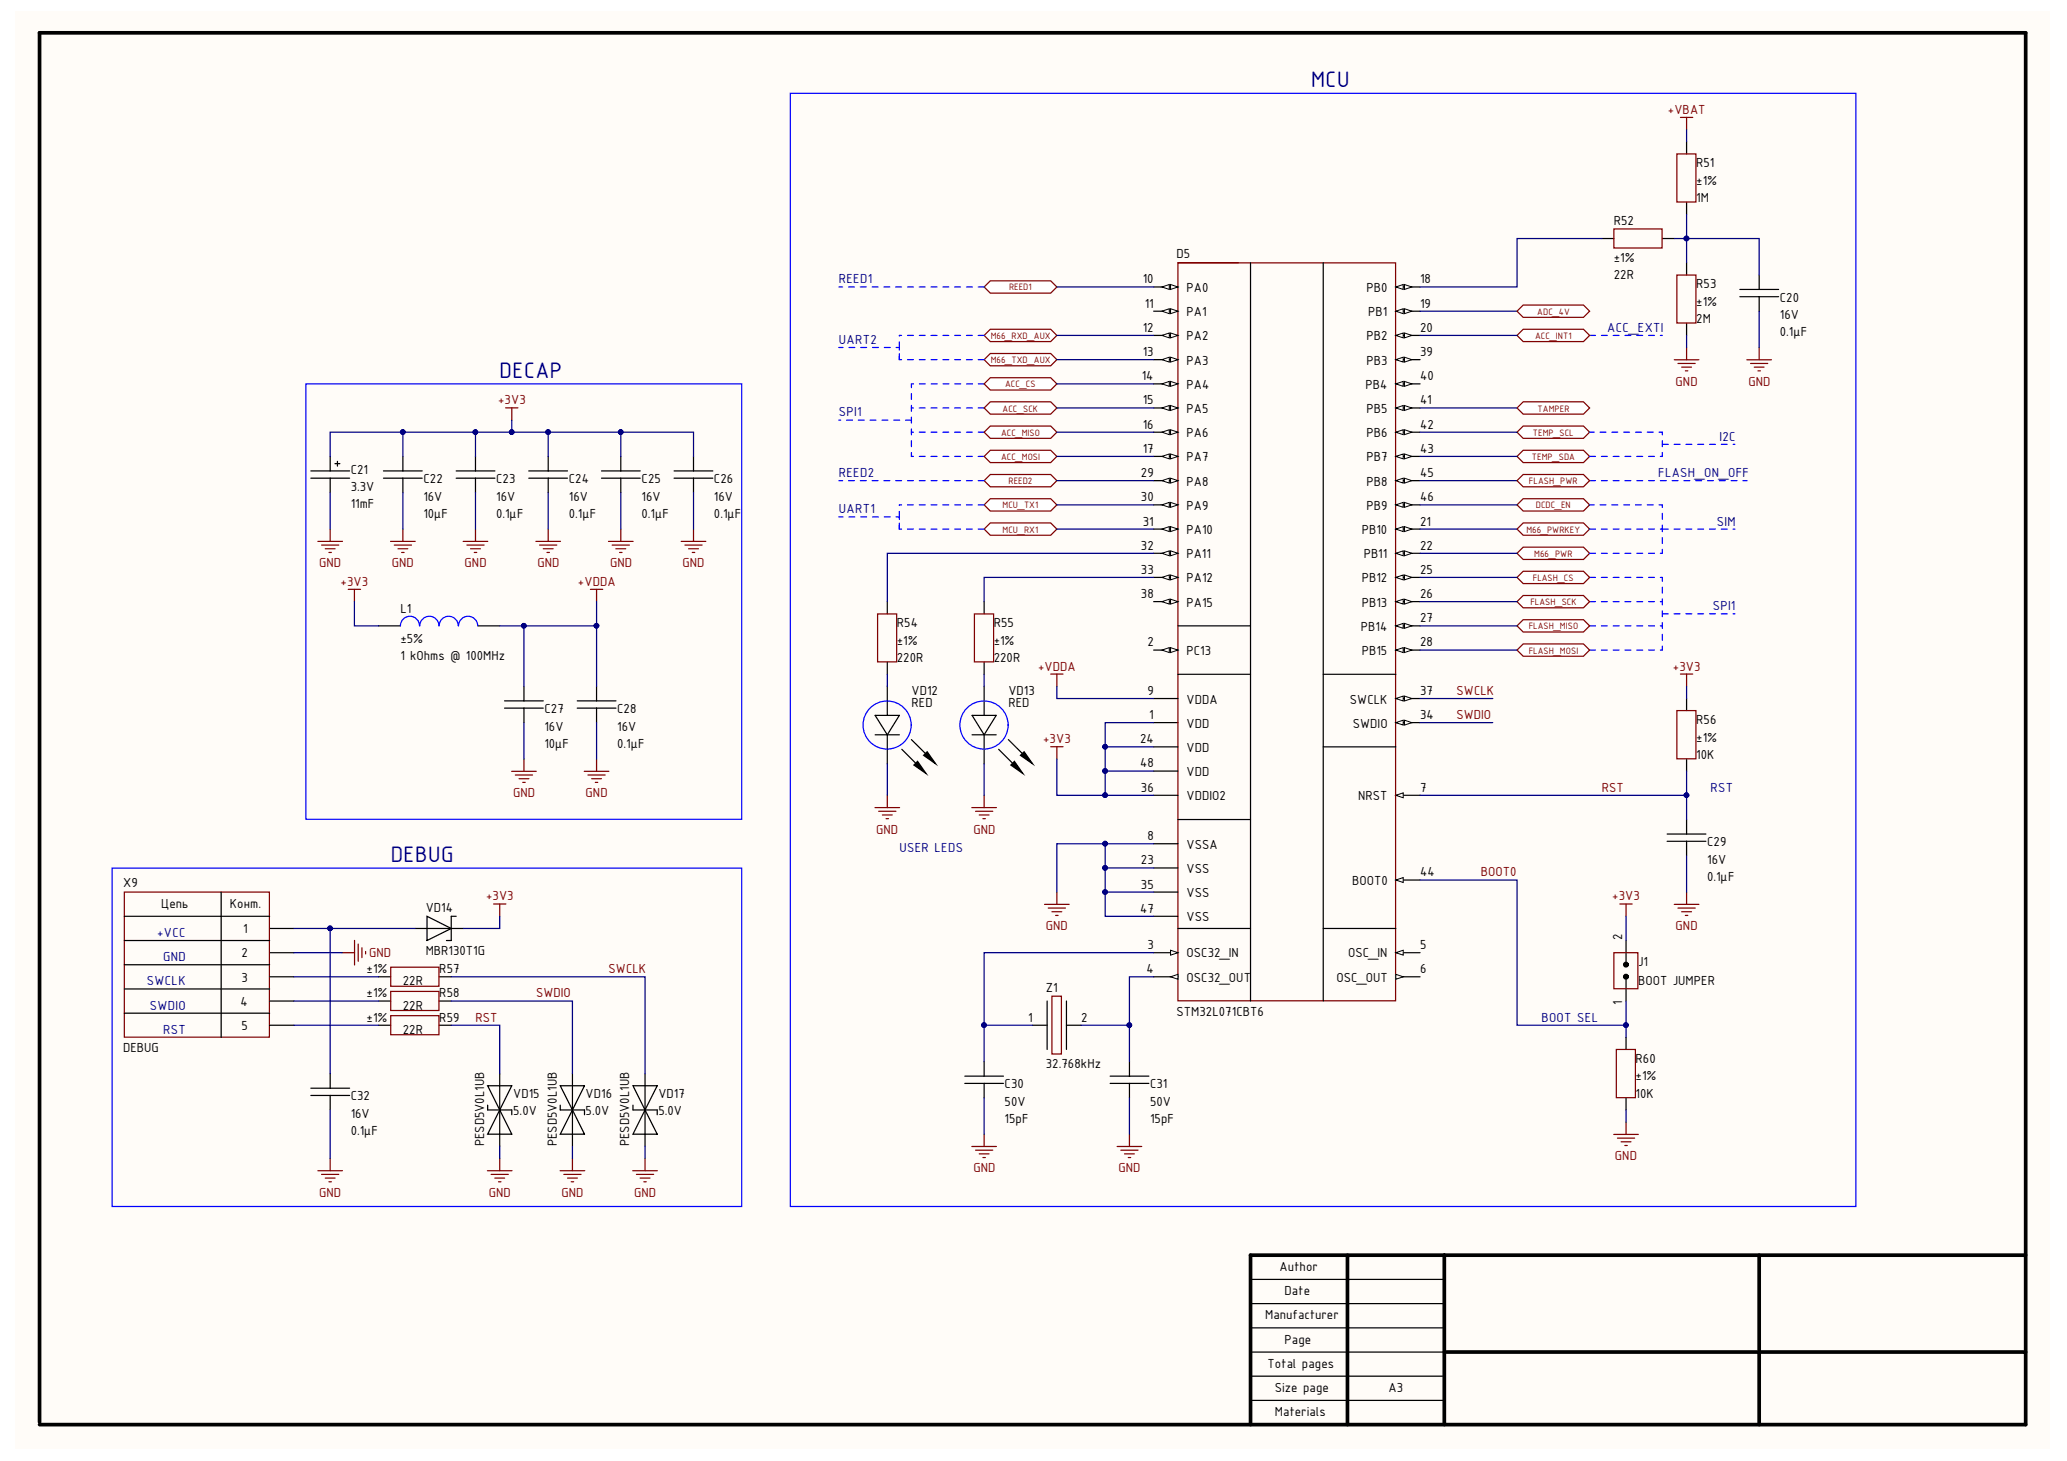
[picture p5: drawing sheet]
<svg xmlns="http://www.w3.org/2000/svg" width="297mm" height="210mm" viewBox="0 0 297 210" stroke-linecap="round" stroke-linejoin="round" font-family="sans-serif">
<defs><g id="words">
<g font-size="3.5" fill="#000080">
<text x="188.4" y="12.5">MCU</text>
<text x="71.8" y="54.2">DECAP</text>
<text x="56.1" y="123.8">DEBUG</text>
</g>
<g font-size="2" fill="#800000">
<text x="239.7" y="16.3">+VBAT</text>
<text x="71.6" y="58.1">+3V3</text>
<text x="240.8" y="55.4">GND</text>
<text x="251.2" y="55.4">GND</text>
<text x="45.9" y="81.5">GND</text>
<text x="56.3" y="81.5">GND</text>
<text x="66.8" y="81.5">GND</text>
<text x="77.2" y="81.5">GND</text>
<text x="87.7" y="81.5">GND</text>
<text x="98.1" y="81.5">GND</text>
<text x="49" y="84.2">+3V3</text>
<text x="83.1" y="84.2">+VDDA</text>
<text x="149.2" y="96.3">+VDDA</text>
<text x="209.3" y="99.8">SWCLK</text>
<text x="240.4" y="96.3">+3V3</text>
<text x="149.9" y="106.7">+3V3</text>
<text x="209.3" y="103.3">SWDIO</text>
<text x="230.2" y="113.8">RST</text>
<text x="73.7" y="114.5">GND</text>
<text x="84.2" y="114.5">GND</text>
<text x="125.9" y="119.8">GND</text>
<text x="139.9" y="119.8">GND</text>
<text x="212.8" y="125.9">BOOT0</text>
<text x="69.9" y="129.4">+3V3</text>
<text x="231.7" y="129.4">+3V3</text>
<text x="53.1" y="137.6">GND</text>
<text x="150.3" y="133.7">GND</text>
<text x="240.8" y="133.7">GND</text>
<text x="77" y="143.3">SWDIO</text>
<text x="87.5" y="139.8">SWCLK</text>
<text x="68.3" y="146.8">RST</text>
<text x="232.1" y="166.7">GND</text>
<text x="45.9" y="171.9">GND</text>
<text x="70.2" y="171.9">GND</text>
<text x="80.7" y="171.9">GND</text>
<text x="91.1" y="171.9">GND</text>
<text x="139.9" y="168.4">GND</text>
<text x="160.7" y="168.4">GND</text>
</g>
<g font-size="2">
<text x="243.8" y="26.5">±1%</text>
<text x="243.8" y="29">1M</text>
<text x="243.8" y="24.1">R51</text>
<text x="231.9" y="32.3">R52</text>
<text x="164.2" y="40.7">10</text>
<text x="169.1" y="37">D5</text>
<text x="170.5" y="41.9">PA0</text>
<text x="196.4" y="41.9">PB0</text>
<text x="204.1" y="40.7">18</text>
<text x="231.9" y="37.6">±1%</text>
<text x="231.9" y="40.1">22R</text>
<text x="243.8" y="41.4">R53</text>
<text x="164.2" y="47.6">12</text>
<text x="164.5" y="44.2">11</text>
<text x="170.5" y="45.4">PA1</text>
<text x="196.6" y="45.4">PB1</text>
<text x="204.1" y="44.2">19</text>
<text x="204.1" y="47.6">20</text>
<text x="243.8" y="43.9">±1%</text>
<text x="243.8" y="46.4">2M</text>
<text x="255.8" y="45.8">16V</text>
<text x="255.8" y="43.3">C20</text>
<text x="164.2" y="51.2">13</text>
<text x="170.5" y="48.9">PA2</text>
<text x="170.5" y="52.4">PA3</text>
<text x="196.4" y="48.9">PB2</text>
<text x="196.4" y="52.4">PB3</text>
<text x="204.1" y="51.2">39</text>
<text x="255.8" y="48.3">0.1μF</text>
<text x="164.1" y="54.6">14</text>
<text x="164.2" y="58.1">15</text>
<text x="170.5" y="55.8">PA4</text>
<text x="170.5" y="59.4">PA5</text>
<text x="196.2" y="55.8">PB4</text>
<text x="196.4" y="59.4">PB5</text>
<text x="204.1" y="54.6">40</text>
<text x="204.1" y="58.1">41</text>
<text x="164.2" y="61.6">16</text>
<text x="164.2" y="65.1">17</text>
<text x="170.5" y="62.8">PA6</text>
<text x="196.4" y="62.8">PB6</text>
<text x="204.1" y="61.6">42</text>
<text x="204.1" y="65.1">43</text>
<text x="50.4" y="70.5">3.3V</text>
<text x="50.4" y="68.1">C21</text>
<text x="60.8" y="71.9">16V</text>
<text x="60.8" y="69.4">C22</text>
<text x="71.3" y="71.9">16V</text>
<text x="71.3" y="69.4">C23</text>
<text x="81.7" y="71.9">16V</text>
<text x="81.7" y="69.4">C24</text>
<text x="92.2" y="71.9">16V</text>
<text x="92.2" y="69.4">C25</text>
<text x="102.6" y="71.9">16V</text>
<text x="102.6" y="69.4">C26</text>
<text x="164" y="68.5">29</text>
<text x="164" y="72">30</text>
<text x="170.5" y="66.3">PA7</text>
<text x="170.5" y="69.8">PA8</text>
<text x="196.4" y="66.3">PB7</text>
<text x="196.4" y="69.8">PB8</text>
<text x="204.1" y="68.5">45</text>
<text x="204.1" y="72">46</text>
<text x="50.4" y="73">11mF</text>
<text x="60.8" y="74.4">10μF</text>
<text x="71.3" y="74.4">0.1μF</text>
<text x="81.7" y="74.4">0.1μF</text>
<text x="92.2" y="74.4">0.1μF</text>
<text x="102.6" y="74.4">0.1μF</text>
<text x="164.2" y="75.5">31</text>
<text x="170.5" y="73.3">PA9</text>
<text x="170.5" y="76.7">PA10</text>
<text x="195.7" y="76.7">PB10</text>
<text x="196.4" y="73.3">PB9</text>
<text x="204.1" y="75.5">21</text>
<text x="164" y="79">32</text>
<text x="164" y="82.4">33</text>
<text x="170.5" y="80.2">PA11</text>
<text x="170.5" y="83.7">PA12</text>
<text x="195.7" y="83.7">PB12</text>
<text x="196" y="80.2">PB11</text>
<text x="204.1" y="79">22</text>
<text x="204.1" y="82.4">25</text>
<text x="57.5" y="88">L1</text>
<text x="164" y="85.9">38</text>
<text x="170.5" y="87.2">PA15</text>
<text x="195.7" y="87.2">PB13</text>
<text x="204.1" y="85.9">26</text>
<text x="204.1" y="89.4">27</text>
<text x="57.5" y="92.4">±5%</text>
<text x="57.5" y="94.9">1 kOhms @ 100MHz</text>
<text x="128.9" y="92.6">±1%</text>
<text x="128.9" y="95.1">220R</text>
<text x="128.9" y="90.1">R54</text>
<text x="142.8" y="92.6">±1%</text>
<text x="142.8" y="95.1">220R</text>
<text x="142.8" y="90.1">R55</text>
<text x="164.9" y="92.9">2</text>
<text x="170.5" y="94.1">PC13</text>
<text x="195.6" y="90.6">PB14</text>
<text x="195.7" y="94.1">PB15</text>
<text x="204.1" y="92.9">28</text>
<text x="131" y="101.6">RED</text>
<text x="131" y="99.8">VD12</text>
<text x="144.9" y="101.6">RED</text>
<text x="144.9" y="99.8">VD13</text>
<text x="164.9" y="99.8">9</text>
<text x="170.5" y="101.1">VDDA</text>
<text x="194" y="101.1">SWCLK</text>
<text x="204.1" y="99.8">37</text>
<text x="78.2" y="105">16V</text>
<text x="78.2" y="107.4">10μF</text>
<text x="78.2" y="102.5">C27</text>
<text x="88.7" y="105">16V</text>
<text x="88.7" y="107.4">0.1μF</text>
<text x="88.7" y="102.5">C28</text>
<text x="163.8" y="106.8">24</text>
<text x="165.1" y="103.3">1</text>
<text x="170.5" y="104.5">VDD</text>
<text x="194.4" y="104.5">SWDIO</text>
<text x="204.1" y="103.3">34</text>
<text x="243.8" y="106.5">±1%</text>
<text x="243.8" y="104">R56</text>
<text x="163.8" y="110.3">48</text>
<text x="164" y="113.8">36</text>
<text x="170.5" y="108">VDD</text>
<text x="170.5" y="111.5">VDD</text>
<text x="204.1" y="113.8">7</text>
<text x="243.8" y="109">10K</text>
<text x="170.5" y="115">VDDIO2</text>
<text x="195.2" y="115">NRST</text>
<text x="164" y="124.2">23</text>
<text x="164.9" y="120.7">8</text>
<text x="170.5" y="121.9">VSSA</text>
<text x="170.5" y="125.4">VSS</text>
<text x="204.1" y="125.9">44</text>
<text x="245.3" y="124.1">16V</text>
<text x="245.3" y="121.6">C29</text>
<text x="17.7" y="127.5">X9</text>
<text x="23.1" y="130.4">Цепь</text>
<text x="33" y="130.4">Конт.</text>
<text x="61.2" y="131">VD14</text>
<text x="163.8" y="131.1">47</text>
<text x="164" y="127.7">35</text>
<text x="170.5" y="128.9">VSS</text>
<text x="194.3" y="127.2">BOOT0</text>
<text x="245.3" y="126.5">0.1μF</text>
<text x="34.7" y="137.6">2</text>
<text x="34.9" y="134.1">1</text>
<text x="61.2" y="137.3">MBR130T1G</text>
<text x="164.9" y="136.3">3</text>
<text x="170.5" y="137.6">OSC32_IN</text>
<text x="170.5" y="132.4">VSS</text>
<text x="193.7" y="137.6">OSC_IN</text>
<text x="204.1" y="136.3">5</text>
<text x="233.1" y="135.1" transform="rotate(-90 233.1 135.1)">2</text>
<text x="34.7" y="141.1">3</text>
<text x="52.7" y="139.8">±1%</text>
<text x="52.7" y="143.3">±1%</text>
<text x="57.9" y="141.6">22R</text>
<text x="63.1" y="139.8">R57</text>
<text x="63.1" y="143.3">R58</text>
<text x="150.3" y="142.6">Z1</text>
<text x="164.8" y="139.8">4</text>
<text x="170.5" y="141.1">OSC32_OUT</text>
<text x="192.1" y="141.1">OSC_OUT</text>
<text x="204.1" y="139.8">6</text>
<text x="235.4" y="141.6">BOOT JUMPER</text>
<text x="235.4" y="138.8">J1</text>
<text x="34.6" y="144.5">4</text>
<text x="34.7" y="148">5</text>
<text x="52.7" y="146.8">±1%</text>
<text x="57.9" y="145">22R</text>
<text x="57.9" y="148.5">22R</text>
<text x="63.1" y="146.8">R59</text>
<text x="147.8" y="146.8">1</text>
<text x="155.4" y="146.8">2</text>
<text x="169.1" y="145.9">STM32L071CBT6</text>
<text x="233.1" y="144.5" transform="rotate(-90 233.1 144.5)">1</text>
<text x="17.7" y="151.2">DEBUG</text>
<text x="150.3" y="153.4">32.768kHz</text>
<text x="235" y="155.2">±1%</text>
<text x="235" y="152.7">R60</text>
<text x="50.4" y="160.6">16V</text>
<text x="50.4" y="158.1">C32</text>
<text x="73.7" y="160.3">5.0V</text>
<text x="73.7" y="157.8">VD15</text>
<text x="84.2" y="160.3">5.0V</text>
<text x="84.2" y="157.8">VD16</text>
<text x="94.6" y="160.3">5.0V</text>
<text x="94.6" y="157.8">VD17</text>
<text x="144.4" y="158.9">50V</text>
<text x="144.4" y="161.3">15pF</text>
<text x="144.4" y="156.4">C30</text>
<text x="165.3" y="158.9">50V</text>
<text x="165.3" y="161.3">15pF</text>
<text x="165.3" y="156.4">C31</text>
<text x="235" y="157.7">10K</text>
<text x="50.4" y="163.1">0.1μF</text>
<text x="69.6" y="164.7" transform="rotate(-90 69.6 164.7)">PESD5V0L1UB</text>
<text x="80" y="164.7" transform="rotate(-90 80 164.7)">PESD5V0L1UB</text>
<text x="90.4" y="164.7" transform="rotate(-90 90.4 164.7)">PESD5V0L1UB</text>
<text x="183.9" y="182.6">Author</text>
<text x="181.8" y="189.6">Manufacturer</text>
<text x="184.6" y="186.1">Date</text>
<text x="182.2" y="196.5">Total pages</text>
<text x="184.6" y="193">Page</text>
<text x="183.2" y="203.5">Materials</text>
<text x="183.2" y="200">Size page</text>
<text x="199.5" y="200">A3</text>
</g>
<g font-size="2" fill="#000080">
<text x="120.5" y="40.7">REED1</text>
<text x="231" y="47.6">ACC_EXTI</text>
<text x="120.5" y="49.4">UART2</text>
<text x="120.5" y="59.8">SPI1</text>
<text x="247.1" y="63.3">I2C</text>
<text x="120.5" y="68.5">REED2</text>
<text x="238.3" y="68.5">FLASH_ON_OFF</text>
<text x="120.5" y="73.7">UART1</text>
<text x="246.7" y="75.5">SIM</text>
<text x="246.1" y="87.7">SPI1</text>
<text x="245.8" y="113.8">RST</text>
<text x="129.3" y="122.4">USER LEDS</text>
<text x="22.6" y="134.6">+VCC</text>
<text x="21.1" y="141.6">SWCLK</text>
<text x="23.4" y="138.1">GND</text>
<text x="21.5" y="145">SWDIO</text>
<text x="23.4" y="148.5">RST</text>
<text x="221.5" y="146.8">BOOT SEL</text>
</g>
<g font-size="1.4" fill="#800000">
<text x="145" y="41.7">REED1</text>
<text x="220.9" y="45.2">ADC_4V</text>
<text x="142.4" y="48.7">M66_RXD_AUX</text>
<text x="142.4" y="52.2">M66_TXD_AUX</text>
<text x="220.6" y="48.7">ACC_INT1</text>
<text x="144.1" y="59.1">ACC_SCK</text>
<text x="144.5" y="55.6">ACC_CS</text>
<text x="221" y="59.1">TAMPER</text>
<text x="143.9" y="62.6">ACC_MISO</text>
<text x="220.3" y="62.6">TEMP_SCL</text>
<text x="143.9" y="66.1">ACC_MOSI</text>
<text x="144.9" y="69.5">REED2</text>
<text x="219.7" y="69.5">FLASH_PWR</text>
<text x="220.1" y="66.1">TEMP_SDA</text>
<text x="144.1" y="73.1">MCU_TX1</text>
<text x="144.1" y="76.5">MCU_RX1</text>
<text x="219.3" y="76.5">M66_PWRKEY</text>
<text x="220.7" y="73.1">DCDC_EN</text>
<text x="220.3" y="83.5">FLASH_CS</text>
<text x="220.5" y="80">M66_PWR</text>
<text x="219.9" y="87">FLASH_SCK</text>
<text x="219.7" y="90.4">FLASH_MISO</text>
<text x="219.7" y="93.9">FLASH_MOSI</text>
</g>
</g></defs>
<path d="M2.2 1.6h292.3v206.5h-292.3z" fill="#fffcf8"/>
<path d="M193.6 180.3v24.4M207.6 194.3h83.5M207.6 180.3v24.4M252.8 180.3v24.4M291.1 180.3h-111.4v24.4M5.7 204.3v-199.6h285.4v200h-285.4" fill="none" stroke="#000" stroke-width=".53"/>
<path d="M169.3 37.8h8.7M165.8 103.8h3.5M200.6 114.3h3.5M179.7 197.7h27.9M179.7 194.3h27.9M179.7 190.8h27.9M179.7 187.3h27.9M179.7 183.8h27.9M179.7 201.2h27.9" fill="none" stroke="#000" stroke-width=".18"/>
<path d="M200.6 114.3l1-.4v.7z" fill="#fffcf8"/>
<path d="M200.6 114.3l1-.4v.7z" fill="none" stroke="#000" stroke-width=".14"/>
<path d="M169.3 37.8h31.3v106h-31.3z" fill="none" stroke="#800000" stroke-width=".18"/>
<path d="M179.7 37.8v106M190.2 37.8v106M165.8 93.4h3.5M169.3 89.9h10.4M190.2 96.9h10.4M169.3 117.7h10.4M190.2 107.3h10.4M190.2 133.4h10.4" fill="none" stroke="#000" stroke-width=".18"/>
<path d="M168.2 93l1.1 .4-1.1 .4z" fill="#fffcf8"/>
<path d="M168.2 93l1.1 .4-1.1 .4z" fill="none" stroke="#000" stroke-width=".14"/>
<path d="M167 93.4l1-.4v.8z" fill="#fffcf8"/>
<path d="M167 93.4l1-.4v.8z" fill="none" stroke="#000" stroke-width=".14"/>
<path d="M165.8 136.9h3.5" fill="none" stroke="#000" stroke-width=".18"/>
<path d="M168.2 136.5l1.1 .4-1.1 .3z" fill="#fffcf8"/>
<path d="M168.2 136.5l1.1 .4-1.1 .3z" fill="none" stroke="#000" stroke-width=".14"/>
<path d="M165.8 140.3h3.5" fill="none" stroke="#000" stroke-width=".18"/>
<path d="M168.2 140.3l1.1-.3v.7z" fill="#fffcf8"/>
<path d="M168.2 140.3l1.1-.3v.7z" fill="none" stroke="#000" stroke-width=".14"/>
<path d="M200.6 136.9h3.5" fill="none" stroke="#000" stroke-width=".18"/>
<path d="M200.6 136.9l1-.4v.7z" fill="#fffcf8"/>
<path d="M200.6 136.9l1-.4v.7z" fill="none" stroke="#000" stroke-width=".14"/>
<path d="M200.6 140.3h3.5" fill="none" stroke="#000" stroke-width=".18"/>
<path d="M200.6 140l1 .3-1 .4z" fill="#fffcf8"/>
<path d="M200.6 140l1 .3-1 .4z" fill="none" stroke="#000" stroke-width=".14"/>
<path d="M165.8 41.2h3.5M165.8 100.4h3.5M165.8 121.2h3.5" fill="none" stroke="#000" stroke-width=".18"/>
<path d="M168.2 40.9l1.1 .3-1.1 .4z" fill="#fffcf8"/>
<path d="M168.2 40.9l1.1 .3-1.1 .4z" fill="none" stroke="#000" stroke-width=".14"/>
<path d="M167 41.2l1-.3v.7z" fill="#fffcf8"/>
<path d="M167 41.2l1-.3v.7z" fill="none" stroke="#000" stroke-width=".14"/>
<path d="M165.8 44.7h3.5" fill="none" stroke="#000" stroke-width=".18"/>
<path d="M168.2 44.4l1.1 .3-1.1 .4z" fill="#fffcf8"/>
<path d="M168.2 44.4l1.1 .3-1.1 .4z" fill="none" stroke="#000" stroke-width=".14"/>
<path d="M167 44.7l1-.3v.7z" fill="#fffcf8"/>
<path d="M167 44.7l1-.3v.7z" fill="none" stroke="#000" stroke-width=".14"/>
<path d="M165.8 48.2h3.5" fill="none" stroke="#000" stroke-width=".18"/>
<path d="M168.2 47.8l1.1 .4-1.1 .3z" fill="#fffcf8"/>
<path d="M168.2 47.8l1.1 .4-1.1 .3z" fill="none" stroke="#000" stroke-width=".14"/>
<path d="M167 48.2l1-.4v.7z" fill="#fffcf8"/>
<path d="M167 48.2l1-.4v.7z" fill="none" stroke="#000" stroke-width=".14"/>
<path d="M165.8 51.7h3.5" fill="none" stroke="#000" stroke-width=".18"/>
<path d="M168.2 51.3l1.1 .4-1.1 .3z" fill="#fffcf8"/>
<path d="M168.2 51.3l1.1 .4-1.1 .3z" fill="none" stroke="#000" stroke-width=".14"/>
<path d="M167 51.7l1-.4v.7z" fill="#fffcf8"/>
<path d="M167 51.7l1-.4v.7z" fill="none" stroke="#000" stroke-width=".14"/>
<path d="M165.8 55.2h3.5" fill="none" stroke="#000" stroke-width=".18"/>
<path d="M168.2 54.8l1.1 .4-1.1 .3z" fill="#fffcf8"/>
<path d="M168.2 54.8l1.1 .4-1.1 .3z" fill="none" stroke="#000" stroke-width=".14"/>
<path d="M167 55.2l1-.4v.7z" fill="#fffcf8"/>
<path d="M167 55.2l1-.4v.7z" fill="none" stroke="#000" stroke-width=".14"/>
<path d="M165.8 58.6h3.5" fill="none" stroke="#000" stroke-width=".18"/>
<path d="M168.2 58.3l1.1 .3-1.1 .4z" fill="#fffcf8"/>
<path d="M168.2 58.3l1.1 .3-1.1 .4z" fill="none" stroke="#000" stroke-width=".14"/>
<path d="M167 58.6l1-.3v.7z" fill="#fffcf8"/>
<path d="M167 58.6l1-.3v.7z" fill="none" stroke="#000" stroke-width=".14"/>
<path d="M165.8 62.1h3.5" fill="none" stroke="#000" stroke-width=".18"/>
<path d="M168.2 61.7l1.1 .4-1.1 .3z" fill="#fffcf8"/>
<path d="M168.2 61.7l1.1 .4-1.1 .3z" fill="none" stroke="#000" stroke-width=".14"/>
<path d="M167 62.1l1-.4v.7z" fill="#fffcf8"/>
<path d="M167 62.1l1-.4v.7z" fill="none" stroke="#000" stroke-width=".14"/>
<path d="M165.8 65.6h3.5" fill="none" stroke="#000" stroke-width=".18"/>
<path d="M168.2 65.2l1.1 .4-1.1 .3z" fill="#fffcf8"/>
<path d="M168.2 65.2l1.1 .4-1.1 .3z" fill="none" stroke="#000" stroke-width=".14"/>
<path d="M167 65.6l1-.4v.7z" fill="#fffcf8"/>
<path d="M167 65.6l1-.4v.7z" fill="none" stroke="#000" stroke-width=".14"/>
<path d="M200.6 41.2h3.5" fill="none" stroke="#000" stroke-width=".18"/>
<path d="M200.6 41.2l1-.3v.7z" fill="#fffcf8"/>
<path d="M200.6 41.2l1-.3v.7z" fill="none" stroke="#000" stroke-width=".14"/>
<path d="M201.8 40.9l1.1 .3-1.1 .4z" fill="#fffcf8"/>
<path d="M201.8 40.9l1.1 .3-1.1 .4z" fill="none" stroke="#000" stroke-width=".14"/>
<path d="M200.6 44.7h3.5" fill="none" stroke="#000" stroke-width=".18"/>
<path d="M200.6 44.7l1-.3v.7z" fill="#fffcf8"/>
<path d="M200.6 44.7l1-.3v.7z" fill="none" stroke="#000" stroke-width=".14"/>
<path d="M201.8 44.4l1.1 .3-1.1 .4z" fill="#fffcf8"/>
<path d="M201.8 44.4l1.1 .3-1.1 .4z" fill="none" stroke="#000" stroke-width=".14"/>
<path d="M200.6 48.2h3.5" fill="none" stroke="#000" stroke-width=".18"/>
<path d="M200.6 48.2l1-.4v.7z" fill="#fffcf8"/>
<path d="M200.6 48.2l1-.4v.7z" fill="none" stroke="#000" stroke-width=".14"/>
<path d="M201.8 47.8l1.1 .4-1.1 .3z" fill="#fffcf8"/>
<path d="M201.8 47.8l1.1 .4-1.1 .3z" fill="none" stroke="#000" stroke-width=".14"/>
<path d="M200.6 76h3.5" fill="none" stroke="#000" stroke-width=".18"/>
<path d="M200.6 76l1-.3v.7z" fill="#fffcf8"/>
<path d="M200.6 76l1-.3v.7z" fill="none" stroke="#000" stroke-width=".14"/>
<path d="M201.8 75.7l1.1 .3-1.1 .4z" fill="#fffcf8"/>
<path d="M201.8 75.7l1.1 .3-1.1 .4z" fill="none" stroke="#000" stroke-width=".14"/>
<path d="M200.6 79.5h3.5" fill="none" stroke="#000" stroke-width=".18"/>
<path d="M200.6 79.5l1-.4v.7z" fill="#fffcf8"/>
<path d="M200.6 79.5l1-.4v.7z" fill="none" stroke="#000" stroke-width=".14"/>
<path d="M201.8 79.1l1.1 .4-1.1 .3z" fill="#fffcf8"/>
<path d="M201.8 79.1l1.1 .4-1.1 .3z" fill="none" stroke="#000" stroke-width=".14"/>
<path d="M200.6 83h3.5M165.8 107.3h3.5M165.8 124.7h3.5" fill="none" stroke="#000" stroke-width=".18"/>
<path d="M200.6 83l1-.4v.7z" fill="#fffcf8"/>
<path d="M200.6 83l1-.4v.7z" fill="none" stroke="#000" stroke-width=".14"/>
<path d="M201.8 82.6l1.1 .4-1.1 .3z" fill="#fffcf8"/>
<path d="M201.8 82.6l1.1 .4-1.1 .3z" fill="none" stroke="#000" stroke-width=".14"/>
<path d="M200.6 86.4h3.5" fill="none" stroke="#000" stroke-width=".18"/>
<path d="M200.6 86.4l1-.3v.7z" fill="#fffcf8"/>
<path d="M200.6 86.4l1-.3v.7z" fill="none" stroke="#000" stroke-width=".14"/>
<path d="M201.8 86.1l1.1 .3-1.1 .4z" fill="#fffcf8"/>
<path d="M201.8 86.1l1.1 .3-1.1 .4z" fill="none" stroke="#000" stroke-width=".14"/>
<path d="M200.6 89.9h3.5" fill="none" stroke="#000" stroke-width=".18"/>
<path d="M200.6 89.9l1-.3v.7z" fill="#fffcf8"/>
<path d="M200.6 89.9l1-.3v.7z" fill="none" stroke="#000" stroke-width=".14"/>
<path d="M201.8 89.6l1.1 .3-1.1 .4z" fill="#fffcf8"/>
<path d="M201.8 89.6l1.1 .3-1.1 .4z" fill="none" stroke="#000" stroke-width=".14"/>
<path d="M200.6 93.4h3.5" fill="none" stroke="#000" stroke-width=".18"/>
<path d="M200.6 93.4l1-.4v.8z" fill="#fffcf8"/>
<path d="M200.6 93.4l1-.4v.8z" fill="none" stroke="#000" stroke-width=".14"/>
<path d="M201.8 93l1.1 .4-1.1 .4z" fill="#fffcf8"/>
<path d="M201.8 93l1.1 .4-1.1 .4z" fill="none" stroke="#000" stroke-width=".14"/>
<path d="M165.8 69.1h3.5" fill="none" stroke="#000" stroke-width=".18"/>
<path d="M168.2 68.7l1.1 .4-1.1 .3z" fill="#fffcf8"/>
<path d="M168.2 68.7l1.1 .4-1.1 .3z" fill="none" stroke="#000" stroke-width=".14"/>
<path d="M167 69.1l1-.4v.7z" fill="#fffcf8"/>
<path d="M167 69.1l1-.4v.7z" fill="none" stroke="#000" stroke-width=".14"/>
<path d="M165.8 72.5h3.5" fill="none" stroke="#000" stroke-width=".18"/>
<path d="M168.2 72.2l1.1 .3-1.1 .4z" fill="#fffcf8"/>
<path d="M168.2 72.2l1.1 .3-1.1 .4z" fill="none" stroke="#000" stroke-width=".14"/>
<path d="M167 72.5l1-.3v.7z" fill="#fffcf8"/>
<path d="M167 72.5l1-.3v.7z" fill="none" stroke="#000" stroke-width=".14"/>
<path d="M165.8 76h3.5" fill="none" stroke="#000" stroke-width=".18"/>
<path d="M168.2 75.7l1.1 .3-1.1 .4z" fill="#fffcf8"/>
<path d="M168.2 75.7l1.1 .3-1.1 .4z" fill="none" stroke="#000" stroke-width=".14"/>
<path d="M167 76l1-.3v.7z" fill="#fffcf8"/>
<path d="M167 76l1-.3v.7z" fill="none" stroke="#000" stroke-width=".14"/>
<path d="M165.8 79.5h3.5" fill="none" stroke="#000" stroke-width=".18"/>
<path d="M168.2 79.1l1.1 .4-1.1 .3z" fill="#fffcf8"/>
<path d="M168.2 79.1l1.1 .4-1.1 .3z" fill="none" stroke="#000" stroke-width=".14"/>
<path d="M167 79.5l1-.4v.7z" fill="#fffcf8"/>
<path d="M167 79.5l1-.4v.7z" fill="none" stroke="#000" stroke-width=".14"/>
<path d="M165.8 83h3.5" fill="none" stroke="#000" stroke-width=".18"/>
<path d="M168.2 82.6l1.1 .4-1.1 .3z" fill="#fffcf8"/>
<path d="M168.2 82.6l1.1 .4-1.1 .3z" fill="none" stroke="#000" stroke-width=".14"/>
<path d="M167 83l1-.4v.7z" fill="#fffcf8"/>
<path d="M167 83l1-.4v.7z" fill="none" stroke="#000" stroke-width=".14"/>
<path d="M200.6 103.8h3.5" fill="none" stroke="#000" stroke-width=".18"/>
<path d="M200.6 103.8l1-.3v.7z" fill="#fffcf8"/>
<path d="M200.6 103.8l1-.3v.7z" fill="none" stroke="#000" stroke-width=".14"/>
<path d="M201.8 103.5l1.1 .3-1.1 .4z" fill="#fffcf8"/>
<path d="M201.8 103.5l1.1 .3-1.1 .4z" fill="none" stroke="#000" stroke-width=".14"/>
<path d="M165.8 114.3h3.5M200.6 100.4h3.5M165.8 128.2h3.5" fill="none" stroke="#000" stroke-width=".18"/>
<path d="M200.6 100.4l1-.4v.7z" fill="#fffcf8"/>
<path d="M200.6 100.4l1-.4v.7z" fill="none" stroke="#000" stroke-width=".14"/>
<path d="M201.8 100l1.1 .4-1.1 .3z" fill="#fffcf8"/>
<path d="M201.8 100l1.1 .4-1.1 .3z" fill="none" stroke="#000" stroke-width=".14"/>
<path d="M165.8 86.4h3.5" fill="none" stroke="#000" stroke-width=".18"/>
<path d="M168.2 86.1l1.1 .3-1.1 .4z" fill="#fffcf8"/>
<path d="M168.2 86.1l1.1 .3-1.1 .4z" fill="none" stroke="#000" stroke-width=".14"/>
<path d="M167 86.4l1-.3v.7z" fill="#fffcf8"/>
<path d="M167 86.4l1-.3v.7z" fill="none" stroke="#000" stroke-width=".14"/>
<path d="M200.6 51.7h3.5" fill="none" stroke="#000" stroke-width=".18"/>
<path d="M200.6 51.7l1-.4v.7z" fill="#fffcf8"/>
<path d="M200.6 51.7l1-.4v.7z" fill="none" stroke="#000" stroke-width=".14"/>
<path d="M201.8 51.3l1.1 .4-1.1 .3z" fill="#fffcf8"/>
<path d="M201.8 51.3l1.1 .4-1.1 .3z" fill="none" stroke="#000" stroke-width=".14"/>
<path d="M200.6 55.2h3.5" fill="none" stroke="#000" stroke-width=".18"/>
<path d="M200.6 55.2l1-.4v.7z" fill="#fffcf8"/>
<path d="M200.6 55.2l1-.4v.7z" fill="none" stroke="#000" stroke-width=".14"/>
<path d="M201.8 54.8l1.1 .4-1.1 .3z" fill="#fffcf8"/>
<path d="M201.8 54.8l1.1 .4-1.1 .3z" fill="none" stroke="#000" stroke-width=".14"/>
<path d="M200.6 58.6h3.5" fill="none" stroke="#000" stroke-width=".18"/>
<path d="M200.6 58.6l1-.3v.7z" fill="#fffcf8"/>
<path d="M200.6 58.6l1-.3v.7z" fill="none" stroke="#000" stroke-width=".14"/>
<path d="M201.8 58.3l1.1 .3-1.1 .4z" fill="#fffcf8"/>
<path d="M201.8 58.3l1.1 .3-1.1 .4z" fill="none" stroke="#000" stroke-width=".14"/>
<path d="M200.6 62.1h3.5" fill="none" stroke="#000" stroke-width=".18"/>
<path d="M200.6 62.1l1-.4v.7z" fill="#fffcf8"/>
<path d="M200.6 62.1l1-.4v.7z" fill="none" stroke="#000" stroke-width=".14"/>
<path d="M201.8 61.7l1.1 .4-1.1 .3z" fill="#fffcf8"/>
<path d="M201.8 61.7l1.1 .4-1.1 .3z" fill="none" stroke="#000" stroke-width=".14"/>
<path d="M200.6 65.6h3.5" fill="none" stroke="#000" stroke-width=".18"/>
<path d="M200.6 65.6l1-.4v.7z" fill="#fffcf8"/>
<path d="M200.6 65.6l1-.4v.7z" fill="none" stroke="#000" stroke-width=".14"/>
<path d="M201.8 65.2l1.1 .4-1.1 .3z" fill="#fffcf8"/>
<path d="M201.8 65.2l1.1 .4-1.1 .3z" fill="none" stroke="#000" stroke-width=".14"/>
<path d="M200.6 126.4h3.5" fill="none" stroke="#000" stroke-width=".18"/>
<path d="M200.6 126.4l1-.3v.7z" fill="#fffcf8"/>
<path d="M200.6 126.4l1-.3v.7z" fill="none" stroke="#000" stroke-width=".14"/>
<path d="M200.6 69.1h3.5" fill="none" stroke="#000" stroke-width=".18"/>
<path d="M200.6 69.1l1-.4v.7z" fill="#fffcf8"/>
<path d="M200.6 69.1l1-.4v.7z" fill="none" stroke="#000" stroke-width=".14"/>
<path d="M201.8 68.7l1.1 .4-1.1 .3z" fill="#fffcf8"/>
<path d="M201.8 68.7l1.1 .4-1.1 .3z" fill="none" stroke="#000" stroke-width=".14"/>
<path d="M200.6 72.5h3.5" fill="none" stroke="#000" stroke-width=".18"/>
<path d="M200.6 72.5l1-.3v.7z" fill="#fffcf8"/>
<path d="M200.6 72.5l1-.3v.7z" fill="none" stroke="#000" stroke-width=".14"/>
<path d="M201.8 72.2l1.1 .3-1.1 .4z" fill="#fffcf8"/>
<path d="M201.8 72.2l1.1 .3-1.1 .4z" fill="none" stroke="#000" stroke-width=".14"/>
<g fill="none" stroke="#000" stroke-width=".18">
<path d="M55.1 68.7h5.6M55.1 67.7h5.6M57.9 65.6v2.1M57.9 68.7v2.1M65.6 68.7h5.5M65.6 67.7h5.5M68.3 65.6v2.1M68.3 68.7v2.1M76 68.7h5.6M76 67.7h5.6M78.8 65.6v2.1M78.8 68.7v2.1"/>
<path d="M86.4 68.7h5.6M86.4 67.7h5.6M89.2 65.6v2.1M89.2 68.7v2.1M96.9 68.7h5.5M96.9 67.7h5.5M99.7 65.6v2.1M99.7 68.7v2.1M54.4 89.9h3.1M68.7 89.9h3.1M75.3 98.6v2.1M85.7 98.6v2.1"/>
<path d="M169.3 96.9h10.4M72.5 101.7h5.6M72.5 100.7h5.6M75.3 101.7v2.1M83 101.7h5.5M83 100.7h5.5M85.7 101.7v2.1M165.8 110.8h3.5M17.9 131.6h20.8M17.9 135.1h20.8M17.9 138.6h20.8M31.8 128.2v20.8"/>
<path d="M38.7 133.4h3.5M38.7 136.9h3.5M59.6 133.4h7M61.4 131.6l3.4 1.8-3.4 1.7zM65.6 131.6h-.8v3.5h-.6M165.8 131.6h3.5M169.3 133.4h10.4M17.9 142.1h20.8M17.9 145.6h20.8M38.7 147.3h3.5M38.7 140.3h3.5M38.7 143.8h3.5"/>
<path d="M54.4 147.3h1.7M54.4 140.3h1.7M54.4 143.8h1.7M63.1 147.3h1.7M63.1 140.3h1.7M63.1 143.8h1.7M70.1 156h3.4l-1.7 3.5zM70.1 158.8v.7h3.4v.7M71.8 159.5l1.7 3.4h-3.4zM71.8 154.3v10.4M80.5 156h3.5l-1.7 3.5zM80.5 158.8v.7h3.5v.7"/>
<path d="M82.3 159.5l1.7 3.4h-3.5zM82.3 154.3v10.4M91 156h3.4l-1.7 3.5zM91 158.8v.7h3.4v.7M92.7 159.5l1.7 3.4h-3.4zM92.7 154.3v10.4M138.6 155.7h5.6M138.6 154.6h5.6M141.4 152.5v2.1M141.4 155.7v2M148.4 147.3h2.1M150.5 143.8v7"/>
<path d="M153.3 147.3h2M153.3 143.8v7M159.5 155.7h5.6M159.5 154.6h5.6M162.3 152.5v2.1M162.3 155.7v2"/>
</g>
<g fill="none" stroke="#800000" stroke-width=".18">
<path d="M72.7 58.6h1.7M73.5 58.6v1.8M56.1 77.8h3.6M56.7 78.3h2.4M57.2 78.8h1.4M57.7 79.4h.4M57.9 76v1.8M66.6 77.8h3.5M67.1 78.3h2.5M67.6 78.8h1.4M68.2 79.4h.3M68.3 76v1.8"/>
<path d="M77 77.8h3.5M77.5 78.3h2.5M78.1 78.8h1.4M78.6 79.4h.4M78.8 76v1.8M87.4 77.8h3.6M88 78.3h2.4M88.5 78.8h1.4M89 79.4h.4M89.2 76v1.8M97.9 77.8h3.5M98.4 78.3h2.5"/>
<path d="M99 78.8h1.4M99.5 79.4h.3M99.7 76v1.8M50 84.7h1.8M50.9 84.7v1.7M84.8 84.7h1.8M85.7 84.7v1.7M151 96.8h1.8M151.9 96.8v1.8M73.5 110.8h3.6M74.1 111.3h2.4M74.6 111.9h1.4"/>
<path d="M75.1 112.4h.4M75.3 109.1v1.7M84 110.8h3.5M84.5 111.3h2.5M85 111.9h1.4M85.6 112.4h.3M85.7 109.1v1.7M151 107.3h1.8M151.9 107.3v1.8M17.9 128.2h20.8v20.8h-20.8zM49.2 136.9h1.7M50.9 135.1v3.5"/>
<path d="M51.5 135.6v2.5M52 136.2v1.4M52.5 136.7v.4M56.1 139h7v2.7h-7zM70.9 129.9h1.8M71.8 129.9v1.7M150.1 129.9h3.5M150.6 130.5h2.5M151.2 131h1.4M151.7 131.5h.4M151.9 128.2v1.7M56.1 142.4h7v2.8h-7z"/>
<path d="M56.1 145.9h7v2.8h-7zM151.2 143.1h1.3v8.3h-1.3zM70 168.2h3.6M70.6 168.7h2.5M71.1 169.3h1.4M71.6 169.8h.4M71.8 166.4v1.8M80.5 168.2h3.5M81 168.7h2.5M81.6 169.3h1.4M82.1 169.8h.3M82.3 166.4v1.8"/>
<path d="M90.9 168.2h3.6M91.5 168.7h2.4M92 169.3h1.4M92.5 169.8h.4M92.7 166.4v1.8M139.7 164.7h3.5M140.2 165.2h2.5M140.7 165.8h1.4M141.2 166.3h.4M141.4 162.9v1.8M160.5 164.7h3.6M161.1 165.2h2.4"/>
<path d="M161.6 165.8h1.4M162.1 166.3h.4M162.3 162.9v1.8"/>
</g>
<path d="M44 55.2h62.6v62.5h-62.6zM60.3 89.9a1.37 1.37 0 0 0-1.4-1.4 1.37 1.37 0 0 0-1.4 1.4M63.1 89.9a1.38 1.38 0 0 0-1.4-1.4 1.38 1.38 0 0 0-1.4 1.4M65.9 89.9a1.37 1.37 0 0 0-1.4-1.4 1.37 1.37 0 0 0-1.4 1.4M68.6 89.9a1.38 1.38 0 0 0-1.3-1.4 1.38 1.38 0 0 0-1.4 1.4M16.1 124.7h90.5v48.6h-90.5z" fill="none" stroke="#00f" stroke-width=".18"/>
<g fill="#fff" stroke="#800000" stroke-width=".18">
<path d="M141.4 41.2l.9-.9h8.7l.9 .9-.9 .9h-8.7z" fill-rule="evenodd"/>
<path d="M141.4 48.2l.9-.9h8.7l.9 .9-.9 .9h-8.7z" fill-rule="evenodd"/>
<path d="M141.4 51.7l.9-.9h8.7l.9 .9-.9 .9h-8.7z" fill-rule="evenodd"/>
<path d="M141.4 69.1l.9-.9h8.7l.9 .9-.9 .8h-8.7z" fill-rule="evenodd"/>
<path d="M141.4 72.5l.9-.8h8.7l.9 .8-.9 .9h-8.7z" fill-rule="evenodd"/>
<path d="M141.4 76l.9-.9h8.7l.9 .9-.9 .9h-8.7z" fill-rule="evenodd"/>
</g>
<path d="M129.2 51.7v-3.5M141.4 58.6h-10.4M141.4 48.2h-12.2M141.4 41.2h-20.9M141.4 51.7h-12.2v-1.8h-8.7M129.2 76v-3.5M131 60.4h-10.5M141.4 65.6h-10.4v-10.4h10.4M141.4 62.1h-10.4M141.4 69.1h-20.9M141.4 72.5h-12.2M141.4 76h-12.2v-1.7h-8.7" fill="none" stroke="#00f" stroke-width=".18" stroke-dasharray=".8 .8"/>
<path d="M141.4 98.6v4.2M141.4 105.6v4.1M239.6 119.8h5.5M242.4 100.4v1.7M242.4 109.1v1.7M242.4 117.7v2.1M233.7 135.1v3.5M239.6 120.9h5.5M242.4 120.9v2.1M233.7 140.3v3.5M233.7 149v1.8M233.7 157.7v1.8" fill="none" stroke="#000" stroke-width=".18"/>
<g fill="none" stroke="#800000" stroke-width=".18">
<path d="M241.5 96.8h1.8M242.4 96.8v1.8M241 102.1h2.7v6.9h-2.7zM231.9 136.9h3.5v5.2h-3.5zM232.8 129.9h1.8M233.7 129.9v1.7M240.6 129.9h3.5M241.1 130.5h2.5M241.7 131h1.4M242.2 131.5h.3M242.4 128.2v1.7M232.3 150.8h2.7v6.9h-2.7z"/>
<path d="M231.9 163h3.5M232.4 163.5h2.5M233 164h1.4M233.5 164.6h.3M233.7 161.2v1.8"/>
</g>
<g fill="none" stroke="#000" stroke-width=".53">
<circle cx="233.7" cy="138.6" r=".16"/>
<circle cx="233.7" cy="140.3" r=".16"/>
</g>
<path d="M139.7 105.6h3.5M139.7 102.8h3.5l-1.8 2.8zM143.5 107.7l2.1 2M144.9 106.3l2.1 2" fill="none" stroke="#030000" stroke-width=".18"/>
<circle cx="141.4" cy="104.2" r="3.5" fill="none" stroke="#00f" stroke-width=".18"/>
<path d="M145.8 109.4l1.2 1.7-1.7-1.2z" fill="#030000"/>
<path d="M145.8 109.4l1.2 1.7-1.7-1.2z" fill="none" stroke="#030000" stroke-width=".18"/>
<path d="M146.6 108.5l.6-.5 1.2 1.7z" fill="#030000"/>
<path d="M125.8 105.6h3.4M125.8 102.8h3.4l-1.7 2.8zM129.6 107.7l2.1 2M131 106.3l2.1 2M146.6 108.5l.6-.5 1.2 1.7z" fill="none" stroke="#030000" stroke-width=".18"/>
<path d="M127.5 86.4v1.8M127.5 95.1v1.8M127.5 98.6v4.2M141.4 86.4v1.8M141.4 95.1v1.8M127.5 105.6v4.1" fill="none" stroke="#000" stroke-width=".18"/>
<path d="M126.1 88.2h2.8v6.9h-2.8zM140 88.2h2.8v6.9h-2.8z" fill="none" stroke="#800000" stroke-width=".18"/>
<circle cx="127.5" cy="104.2" r="3.5" fill="none" stroke="#00f" stroke-width=".18"/>
<path d="M131.3 109.9l.6-.5 1.2 1.7z" fill="#030000"/>
<path d="M131.3 109.9l.6-.5 1.2 1.7z" fill="none" stroke="#030000" stroke-width=".18"/>
<path d="M132.7 108.5l.5-.5 1.3 1.7z" fill="#030000"/>
<path d="M132.7 108.5l.5-.5 1.3 1.7z" fill="none" stroke="#030000" stroke-width=".18"/>
<g fill="none" stroke="#800000" stroke-width=".18">
<path d="M241.5 16.9h1.8M242.4 16.9v1.7M240.6 51.7h3.5M241.1 52.2h2.5M241.7 52.7h1.4M242.2 53.3h.3M242.4 49.9v1.8M125.7 116h3.6M126.3 116.6h2.4M126.8 117.1h1.4M127.3 117.6h.4M127.5 114.3v1.7"/>
<path d="M139.7 116h3.5M140.2 116.6h2.5M140.7 117.1h1.4M141.2 117.6h.4M141.4 114.3v1.7"/>
</g>
<g fill="#fff" stroke="#800000" stroke-width=".18">
<path d="M218 58.6l.9-.9h8.7l.8 .9-.8 .9h-8.7z" fill-rule="evenodd"/>
<path d="M218 72.5l.9-.8h8.7l.8 .8-.8 .9h-8.7z" fill-rule="evenodd"/>
<path d="M218 76l.9-.9h8.7l.8 .9-.8 .9h-8.7z" fill-rule="evenodd"/>
<path d="M218 79.5l.9-.9h8.7l.8 .9-.8 .9h-8.7z" fill-rule="evenodd"/>
</g>
<path d="M228.4 76h10.5v-3.5h-10.5M228.4 79.5h10.5v-3.5M238.9 76h10.4M228.4 93.4h10.5v-10.4h-10.5M228.4 86.4h10.5M228.4 89.9h10.5M238.9 88.2h10.4" fill="none" stroke="#00f" stroke-width=".18" stroke-dasharray=".8 .8"/>
<path d="M113.6 13.4h153.1v159.9h-153.1z" fill="none" stroke="#00f" stroke-width=".18"/>
<g fill="none" stroke="#000" stroke-width=".18">
<path d="M230.2 34.3h1.7M238.9 34.3h1.7M242.4 20.4v1.7M242.4 29.1v1.7M242.4 37.8v1.7M252.8 39.5v2.1M242.4 46.4v1.8M250 42.6h5.6M250 41.6h5.6M252.8 42.6v2.1M44.7 67.7h5.5M44.7 68.7h5.5"/>
<path d="M47.4 65.6v2.1M47.4 68.7v2.1M48.1 66.6h.7M48.5 66.3v.7"/>
</g>
<g fill="none" stroke="#800000" stroke-width=".18">
<path d="M231.9 32.9h7v2.7h-7zM241 22.1h2.7v6.9h-2.7zM241 39.5h2.7v6.9h-2.7zM251 51.7h3.6M251.6 52.2h2.4M252.1 52.7h1.4M252.6 53.3h.4M252.8 49.9v1.8M45.7 77.8h3.5M46.2 78.3h2.5M46.7 78.8h1.5M47.3 79.4h.3"/>
<path d="M47.4 76v1.8"/>
</g>
<g fill="#fff" stroke="#800000" stroke-width=".18">
<path d="M218 62.1l.9-.9h8.7l.8 .9-.8 .9h-8.7z" fill-rule="evenodd"/>
<path d="M218 65.6l.9-.9h8.7l.8 .9-.8 .9h-8.7z" fill-rule="evenodd"/>
</g>
<path d="M228.4 48.2h10.5M228.4 65.6h10.5v-3.5h-10.5M228.4 69.1h22.7M238.9 63.8h10.4" fill="none" stroke="#00f" stroke-width=".18" stroke-dasharray=".8 .8"/>
<path d="M44.7 157.4h5.5M44.7 156.3h5.5M47.4 154.3v2M47.4 157.4v2.1" fill="none" stroke="#000" stroke-width=".18"/>
<path d="M45.7 168.2h3.5M46.2 168.7h2.5M46.7 169.3h1.5M47.3 169.8h.3M47.4 166.4v1.8" fill="none" stroke="#800000" stroke-width=".18"/>
<g fill="#fff" stroke="#800000" stroke-width=".18">
<path d="M141.4 65.6l.9-.9h8.7l.9 .9-.9 .9h-8.7z" fill-rule="evenodd"/>
<path d="M141.4 62.1l.9-.9h8.7l.9 .9-.9 .9h-8.7z" fill-rule="evenodd"/>
<path d="M141.4 58.6l.9-.9h8.7l.9 .9-.9 .9h-8.7z" fill-rule="evenodd"/>
<path d="M141.4 55.2l.9-.9h8.7l.9 .9-.9 .8h-8.7z" fill-rule="evenodd"/>
<path d="M218 48.2l.9-.9h8.7l.8 .9-.8 .9h-8.7z" fill-rule="evenodd"/>
<path d="M218 89.9l.9-.9h8.7l.8 .9-.8 .9h-8.7z" fill-rule="evenodd"/>
<path d="M218 93.4l.9-.9h8.7l.8 .9-.8 .9h-8.7z" fill-rule="evenodd"/>
<path d="M218 86.4l.9-.8h8.7l.8 .8-.8 .9h-8.7z" fill-rule="evenodd"/>
<path d="M218 83l.9-.9h8.7l.8 .9-.8 .8h-8.7z" fill-rule="evenodd"/>
</g>
<g fill="none" stroke="#000080" stroke-width=".18">
<path d="M242.4 18.6v1.8M230.2 34.3h-12.2v6.9h-13.9M240.6 34.3h12.2v5.2M242.4 30.8v7M151.9 41.2h13.9M151.9 48.2h13.9M151.9 51.7h13.9M151.9 55.2h13.9M151.9 58.6h13.9M204.1 48.2h13.9M204.1 58.6h13.9M204.1 44.7h13.9"/>
<path d="M242.4 48.2v1.7M252.8 44.7v5.2M47.4 65.6v-3.5h52.3v3.5M47.4 70.8v5.2M57.9 62.1v3.5M57.9 70.8v5.2M68.3 62.1v3.5M68.3 70.8v5.2M73.5 60.4v1.7M78.8 62.1v3.5M78.8 70.8v5.2M89.2 62.1v3.5"/>
<path d="M89.2 70.8v5.2M99.7 70.8v5.2M151.9 62.1h13.9M151.9 65.6h13.9M151.9 69.1h13.9M151.9 72.5h13.9M151.9 76h13.9M165.8 79.5h-38.3v6.9M204.1 62.1h13.9M204.1 65.6h13.9M204.1 69.1h13.9M204.1 72.5h13.9"/>
<path d="M204.1 76h13.9M204.1 79.5h13.9M50.9 86.4v3.5h3.5M71.8 89.9h3.5v8.7M75.3 89.9h10.4v8.7M85.7 86.4v3.5M127.5 96.9v1.7M141.4 96.9v1.7M151.9 98.6v1.8h13.9M165.8 83h-24.4v3.4M204.1 83h13.9M204.1 86.4h13.9"/>
<path d="M204.1 89.9h13.9M204.1 93.4h13.9M242.4 98.6v1.8M75.3 103.8v5.3M85.7 103.8v5.3M127.5 109.7v4.6M141.4 109.7v4.6M151.9 109.1v5.2h6.9M158.8 110.8h7M165.8 103.8h-7v3.5M165.8 107.3h-7v7h7M204.1 100.4h10.4"/>
<path d="M204.1 103.8h10.4M204.1 114.3h38.3M242.4 110.8v6.9M42.2 133.4h17.4M42.2 136.9h7M47.4 133.4v20.9M71.8 131.6v1.8h-5.2M158.8 121.2h-6.9v7M158.8 128.2h7M158.8 124.7h7M165.8 136.9h-24.4v10.4M165.8 121.2h-7v10.4h7"/>
<path d="M204.1 126.4h13.9v20.9h15.7v1.7M233.7 131.6v3.5M242.4 123v5.2M42.2 140.3h12.2M42.2 143.8h12.2M42.2 147.3h12.2M47.4 159.5v6.9M64.8 147.3h7v7M64.8 143.8h17.5v10.5M64.8 140.3h27.9v14M141.4 157.7v5.2M148.4 147.3h-7v5.2"/>
<path d="M155.3 147.3h7v5.2M162.3 157.7v5.2M165.8 140.3h-3.5v7M233.7 143.8v3.5M233.7 159.5v1.7M71.8 164.7v1.7M82.3 164.7v1.7M92.7 164.7v1.7"/>
</g>
<g fill="#000080" stroke="#000080" stroke-width=".14">
<circle cx="158.8" cy="110.8" r=".34"/>
<circle cx="162.3" cy="147.3" r=".34"/>
<circle cx="141.4" cy="147.3" r=".34"/>
<circle cx="158.8" cy="128.2" r=".33"/>
<circle cx="158.8" cy="124.7" r=".34"/>
<circle cx="158.8" cy="121.2" r=".34"/>
<circle cx="158.8" cy="107.3" r=".34"/>
<circle cx="85.7" cy="89.9" r=".34"/>
<circle cx="75.3" cy="89.9" r=".34"/>
<circle cx="158.8" cy="114.2" r=".34"/>
<circle cx="47.4" cy="133.4" r=".34"/>
<circle cx="233.7" cy="147.3" r=".34"/>
<circle cx="242.4" cy="114.2" r=".34"/>
<circle cx="242.4" cy="34.3" r=".33"/>
<circle cx="89.2" cy="62.1" r=".34"/>
<circle cx="78.8" cy="62.1" r=".34"/>
<circle cx="68.3" cy="62.1" r=".34"/>
<circle cx="57.9" cy="62.1" r=".34"/>
<circle cx="73.5" cy="62.1" r=".34"/>
</g>
<g fill="#fff" stroke="#800000" stroke-width=".18">
<path d="M218 69.1l.9-.9h8.7l.8 .9-.8 .8h-8.7z" fill-rule="evenodd"/>
<path d="M218 44.7l.9-.9h8.7l.8 .9-.8 .9h-8.7z" fill-rule="evenodd"/>
</g>
<use href="#words"/>
</svg>
